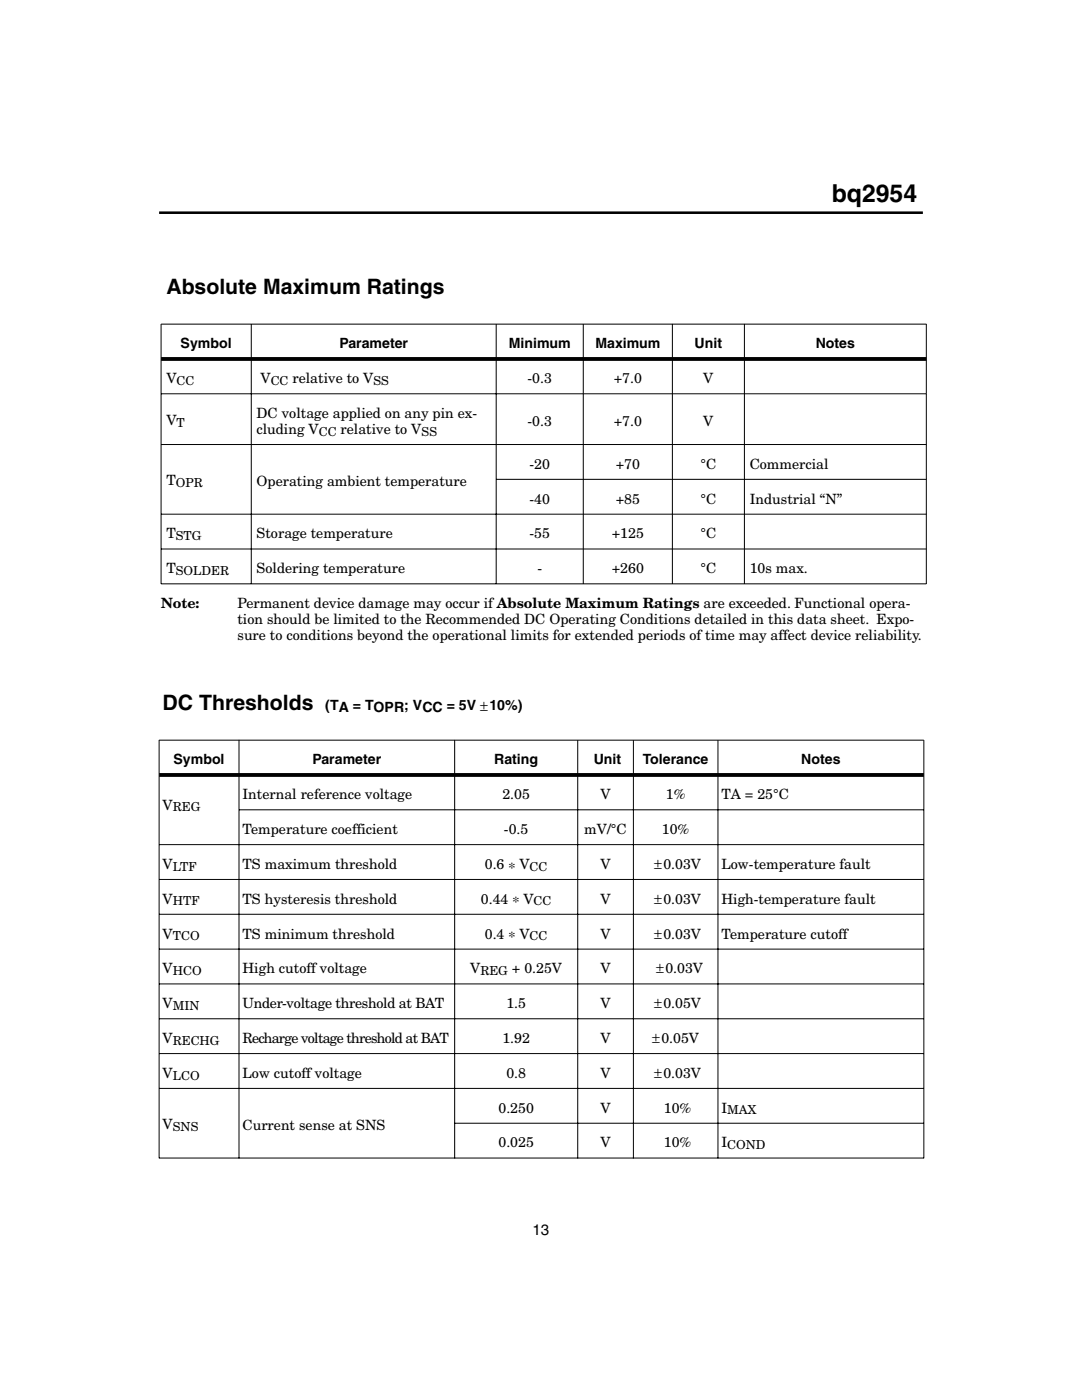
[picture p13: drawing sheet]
<svg xmlns="http://www.w3.org/2000/svg" width="216mm" height="279mm" viewBox="0 0 216 279" stroke-linecap="round" stroke-linejoin="round" font-family="sans-serif">
<defs><g id="words">
<text font-size="4.9" x="166" y="40.3">bq2954</text>
<g font-size="4.2">
<text x="33.2" y="58.8">Absolute Maximum Ratings</text>
<text x="32.5" y="141.8">DC Thresholds</text>
</g>
<text font-size="3" x="106.3" y="246.4">13</text>
<g font-size="2.8">
<text x="36" y="69.5">Symbol</text>
<text x="67.7" y="69.5">Parameter</text>
<text x="101.5" y="69.5">Minimum</text>
<text x="118.8" y="69.5">Maximum</text>
<text x="138.6" y="69.5">Unit</text>
<text x="162.8" y="69.5">Notes</text>
<text x="33.2" y="76.5">V</text>
<text x="52" y="76.5">V</text>
<text x="58.4" y="76.5">relative to V</text>
<text x="105.3" y="76.5">-0.3</text>
<text x="122.5" y="76.5">+7.0</text>
<text x="140.3" y="76.5">V</text>
<text x="51.2" y="83.4">DC voltage applied on any pin ex-</text>
<text x="33.2" y="84.8">V</text>
<text x="51.2" y="86.6">cluding V</text>
<text x="68" y="86.6">relative to V</text>
<text x="105.3" y="85">-0.3</text>
<text x="122.5" y="85">+7.0</text>
<text x="140.3" y="85">V</text>
<text x="105.7" y="93.5">-20</text>
<text x="122.9" y="93.5">+70</text>
<text x="139.8" y="93.5">°C</text>
<text x="149.6" y="93.5">Commercial</text>
<text x="33.2" y="96.8">T</text>
<text x="51.2" y="97">Operating ambient temperature</text>
<text x="105.7" y="100.5">-40</text>
<text x="122.9" y="100.5">+85</text>
<text x="139.8" y="100.5">°C</text>
<text x="149.6" y="100.5">Industrial “N”</text>
<text x="33.2" y="107.4">T</text>
<text x="51.2" y="107.4">Storage temperature</text>
<text x="105.7" y="107.4">-55</text>
<text x="122.1" y="107.4">+125</text>
<text x="139.8" y="107.4">°C</text>
<text x="33.2" y="114.4">T</text>
<text x="51.2" y="114.4">Soldering temperature</text>
<text x="107.2" y="114.4">-</text>
<text x="122.1" y="114.4">+260</text>
<text x="139.8" y="114.4">°C</text>
<text x="149.6" y="114.4">10s max.</text>
<text x="32.1" y="121.4">Note:</text>
<text x="47.4" y="121.4">Permanent device damage may occur if Absolute Maximum Ratings are exceeded. Functional opera-</text>
<text x="47.4" y="124.6">tion should be limited to the Recommended DC Operating Conditions detailed in this data sheet. Expo-</text>
<text x="47.4" y="127.7">sure to conditions beyond the operational limits for extended periods of time may affect device reliability.</text>
<text x="64.9" y="141.8">(TA = TOPR; VCC = 5V ±10%)</text>
<text x="34.6" y="152.5">Symbol</text>
<text x="62.3" y="152.5">Parameter</text>
<text x="98.6" y="152.5">Rating</text>
<text x="118.5" y="152.5">Unit</text>
<text x="128.3" y="152.5">Tolerance</text>
<text x="159.9" y="152.5">Notes</text>
<text x="32.5" y="161.6">V</text>
<text x="48.4" y="159.5">Internal reference voltage</text>
<text x="100.3" y="159.5">2.05</text>
<text x="119.8" y="159.5">V</text>
<text x="132.9" y="159.5">1%</text>
<text x="144" y="159.5">TA = 25°C</text>
<text x="48.4" y="166.4">Temperature coefficient</text>
<text x="100.6" y="166.4">-0.5</text>
<text x="116.6" y="166.4">mV/°C</text>
<text x="132.1" y="166.4">10%</text>
<text x="32.5" y="173.4">V</text>
<text x="48.4" y="173.4">TS maximum threshold</text>
<text x="96.7" y="173.4">0.6</text>
<text x="103.6" y="173.4">V</text>
<text x="119.8" y="173.4">V</text>
<text x="130.5" y="173.4">±0.03V</text>
<text x="144" y="173.4">Low-temperature fault</text>
<text x="101.5" y="174.2">*</text>
<text x="32.5" y="180.3">V</text>
<text x="48.4" y="180.3">TS hysteresis threshold</text>
<text x="96" y="180.3">0.44</text>
<text x="102.2" y="181.1">*</text>
<text x="104.4" y="180.3">V</text>
<text x="119.8" y="180.3">V</text>
<text x="130.5" y="180.4">±0.03V</text>
<text x="144" y="180.3">High-temperature fault</text>
<text x="32.5" y="187.3">V</text>
<text x="48.4" y="187.3">TS minimum threshold</text>
<text x="96.7" y="187.3">0.4</text>
<text x="101.5" y="188.1">*</text>
<text x="103.6" y="187.3">V</text>
<text x="119.8" y="187.3">V</text>
<text x="130.5" y="187.3">±0.03V</text>
<text x="144" y="187.3">Temperature cutoff</text>
<text x="32.5" y="194.2">V</text>
<text x="48.4" y="194.2">High cutoff voltage</text>
<text x="93.8" y="194.2">V</text>
<text x="102.1" y="194.2">+ 0.25V</text>
<text x="119.8" y="194.2">V</text>
<text x="130.9" y="194.3">±0.03V</text>
<text x="32.5" y="201.2">V</text>
<text x="48.4" y="201.2">Under-voltage threshold at BAT</text>
<text x="101" y="201.2">1.5</text>
<text x="119.8" y="201.2">V</text>
<text x="130.5" y="201.2">±0.05V</text>
<text x="32.5" y="208.1">V</text>
<text x="48.4" y="208.1">Recharge voltage threshold at BAT</text>
<text x="100.3" y="208.1">1.92</text>
<text x="119.8" y="208.1">V</text>
<text x="130.1" y="208.2">±0.05V</text>
<text x="32.5" y="215.1">V</text>
<text x="48.4" y="215.1">Low cutoff voltage</text>
<text x="101" y="215.1">0.8</text>
<text x="119.8" y="215.1">V</text>
<text x="130.5" y="215.1">±0.03V</text>
<text x="32.5" y="225.3">V</text>
<text x="48.4" y="225.5">Current sense at SNS</text>
<text x="99.5" y="222">0.250</text>
<text x="119.8" y="222">V</text>
<text x="132.5" y="222">10%</text>
<text x="144" y="222">I</text>
<text x="99.5" y="229">0.025</text>
<text x="119.8" y="229">V</text>
<text x="132.5" y="229">10%</text>
<text x="144" y="229">I</text>
</g>
<g font-size="2.5">
<text x="35.2" y="76.8">CC</text>
<text x="54" y="76.8">CC</text>
<text x="74.5" y="76.8">SS</text>
<text x="35.2" y="85.2">T</text>
<text x="63.6" y="87">CC</text>
<text x="84.1" y="87">SS</text>
<text x="35.1" y="97.2">OPR</text>
<text x="35.1" y="107.8">STG</text>
<text x="35.1" y="114.8">SOLDER</text>
<text x="34.5" y="161.9">REG</text>
<text x="34.5" y="173.8">LTF</text>
<text x="105.7" y="173.8">CC</text>
<text x="34.5" y="180.7">HTF</text>
<text x="106.5" y="180.7">CC</text>
<text x="34.5" y="187.7">TCO</text>
<text x="105.7" y="187.7">CC</text>
<text x="34.5" y="194.6">HCO</text>
<text x="95.9" y="194.6">REG</text>
<text x="34.5" y="201.6">MIN</text>
<text x="34.5" y="208.5">RECHG</text>
<text x="34.5" y="215.5">LCO</text>
<text x="34.5" y="225.7">SNS</text>
<text x="145.1" y="222.4">MAX</text>
<text x="145.1" y="229.4">COND</text>
</g>
</g></defs>
<g fill="none" stroke="#000" stroke-width=".2">
<path d="M32.1 64.7h152.7M32.1 78.6h152.7M32.1 64.6v52M50.1 64.6v52M99 64.6v52M116.4 64.6v52M134.2 64.6v52M148.5 64.6v52M184.8 64.6v52M32.1 88.7h152.7M99 95.7h85.8M32.1 102.6h152.7"/>
<path d="M32.1 109.6h152.7M32.1 116.5h152.7M31.7 147.7h152.6v83.5M31.7 147.7v83.5M47.7 147.7v83.5M90.7 147.7v83.5M115.3 147.7v83.5M126.4 147.7v83.5M143.3 147.7v83.5M31.7 168.6h152.6M31.7 175.5h152.6M47.7 161.6h136.6"/>
<path d="M31.7 182.5h152.6M31.7 189.4h152.6M31.7 196.4h152.6M31.7 203.3h152.6M31.7 210.3h152.6M31.7 217.2h152.6M31.7 231.1h152.6M90.7 224.2h93.6"/>
</g>
<path d="M32.1 71.6h152.7M31.7 154.7h152.6" fill="none" stroke="#000" stroke-width=".76" stroke-linecap="butt"/>
<path d="M31.7 42.4h152.4" fill="none" stroke="#000" stroke-width=".51"/>
<use href="#words"/>
</svg>
